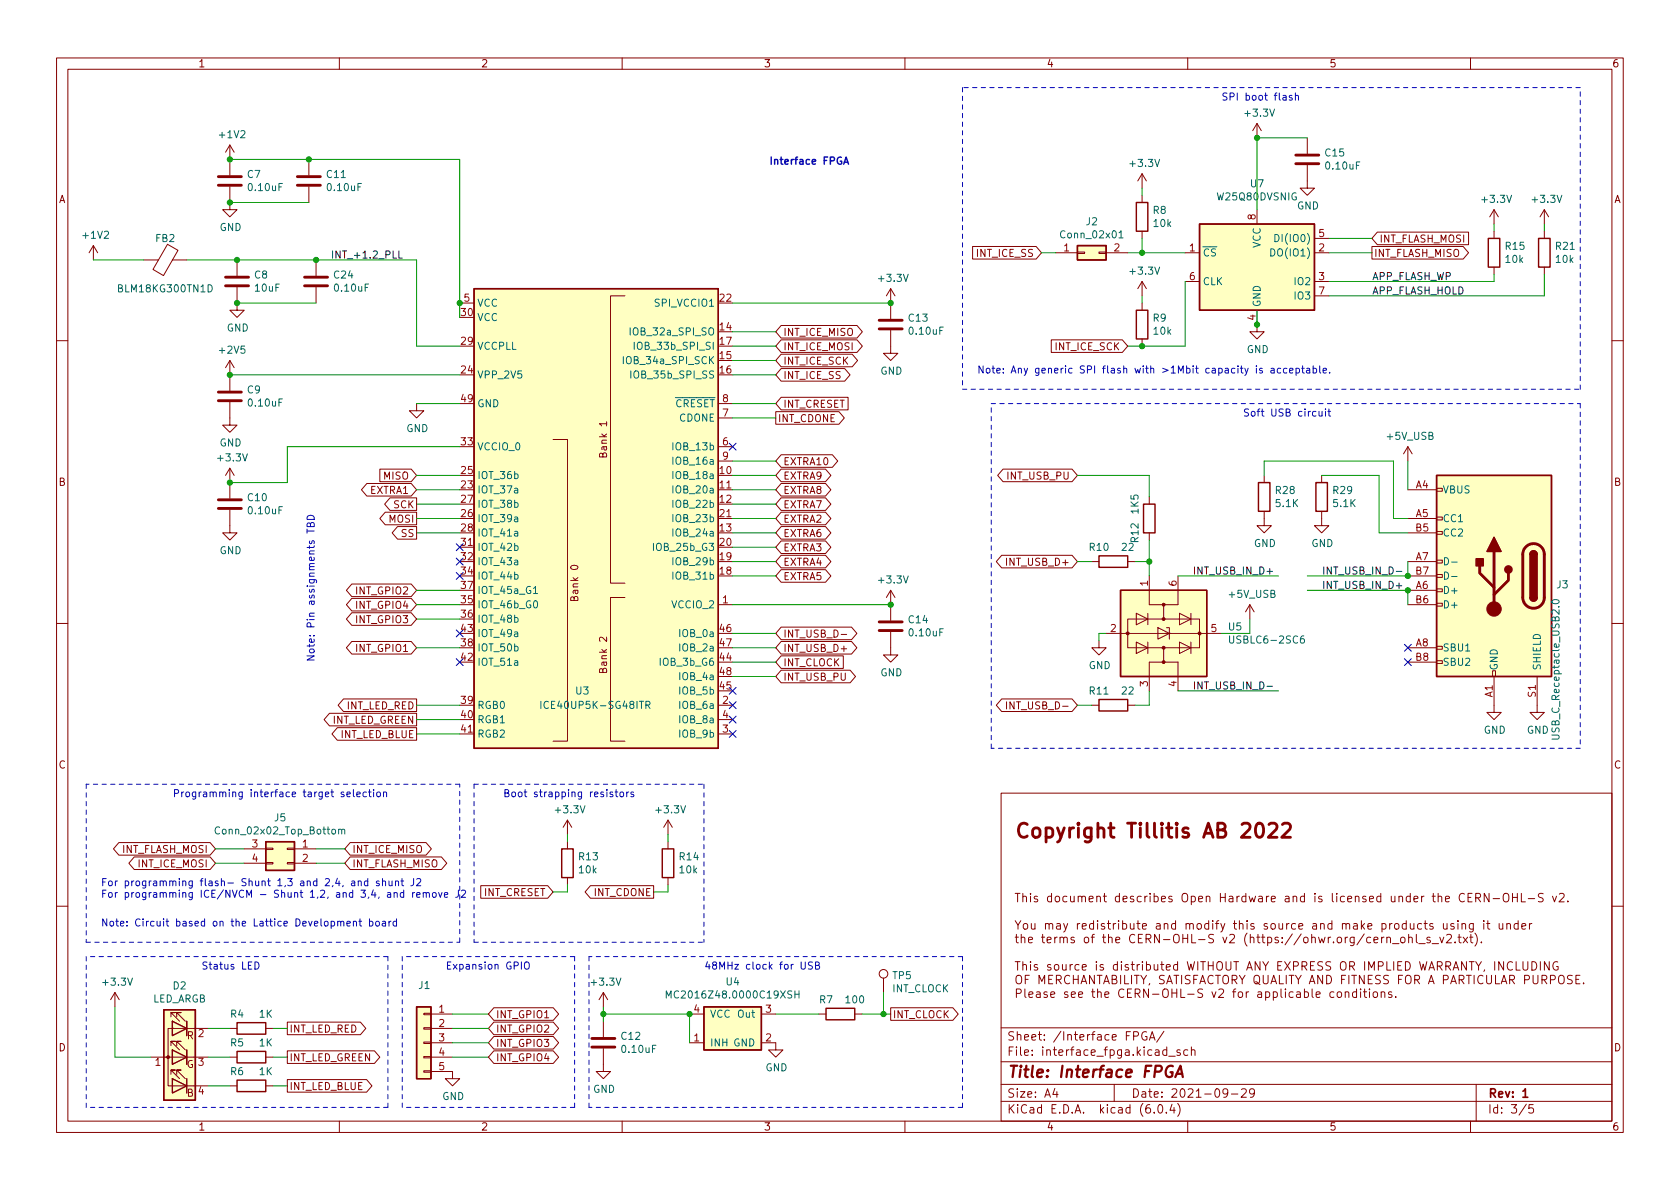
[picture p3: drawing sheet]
<svg xmlns="http://www.w3.org/2000/svg" width="297mm" height="210mm" viewBox="0 0 297 210" stroke-linecap="round" stroke-linejoin="round" font-family="sans-serif">
<defs><g id="words">
<text font-size="3.5" fill="#840000" x="179.3" y="148.2">Copyright Tillitis AB 2022</text>
<text font-size="2.8" fill="#840000" x="178" y="190.6">Title: Interface FPGA</text>
<g font-size="2.1" fill="#840000">
<text x="178" y="184">Sheet: /Interface FPGA/</text>
<text x="178" y="186.7">File: interface_fpga.kicad_sch</text>
<text x="178" y="196.9">KiCad E.D.A. kicad (6.0.4)</text>
<text x="178" y="194.1">Size: A4</text>
<text x="200" y="194.1">Date: 2021-09-29</text>
<text x="263" y="194.1">Rev: 1</text>
<text x="263" y="196.9">Id: 3/5</text>
</g>
<g font-size="1.8" fill="#840000">
<text x="35" y="11.9">1</text>
<text x="85" y="11.9">2</text>
<text x="135" y="11.9">3</text>
<text x="185" y="11.9">4</text>
<text x="235" y="11.9">5</text>
<text x="285" y="11.9">6</text>
<text x="10.3" y="35.9">A</text>
<text x="285.3" y="35.9">A</text>
<text x="172.8" y="45.4">INT_ICE_SS</text>
<text x="242.9" y="45.4">INT_FLASH_MISO</text>
<text x="243.8" y="42.9">INT_FLASH_MOSI</text>
<text x="138.4" y="59.4">INT_ICE_MISO</text>
<text x="138.4" y="64.5">INT_ICE_SCK</text>
<text x="138.4" y="61.9">INT_ICE_MOSI</text>
<text x="186.6" y="61.9">INT_ICE_SCK</text>
<text x="138.4" y="67">INT_ICE_SS</text>
<text x="137.5" y="74.6">INT_CDONE</text>
<text x="138.4" y="72.1">INT_CRESET</text>
<text x="107.3" y="80.6" transform="rotate(-90 107.3 80.6)">Bank 1</text>
<text x="138.4" y="82.3">EXTRA10</text>
<text x="10.3" y="85.9">B</text>
<text x="65.4" y="87.3">EXTRA1</text>
<text x="67.9" y="84.8">MISO</text>
<text x="69.6" y="89.9">SCK</text>
<text x="138.4" y="84.8">EXTRA9</text>
<text x="138.4" y="89.9">EXTRA7</text>
<text x="138.4" y="87.3">EXTRA8</text>
<text x="178.2" y="84.8">INT_USB_PU</text>
<text x="285.3" y="85.9">B</text>
<text x="68.8" y="92.4">MOSI</text>
<text x="71" y="95">SS</text>
<text x="138.4" y="95">EXTRA6</text>
<text x="138.4" y="92.4">EXTRA2</text>
<text x="138.4" y="100">EXTRA4</text>
<text x="138.4" y="97.5">EXTRA3</text>
<text x="178.4" y="100">INT_USB_D+</text>
<text x="63.1" y="107.7">INT_GPIO4</text>
<text x="63.1" y="105.1">INT_GPIO2</text>
<text x="102.2" y="106" transform="rotate(-90 102.2 106)">Bank 0</text>
<text x="138.4" y="102.6">EXTRA5</text>
<text x="63.1" y="110.2">INT_GPIO3</text>
<text x="138.4" y="112.7">INT_USB_D-</text>
<text x="63.1" y="115.3">INT_GPIO1</text>
<text x="107.3" y="118.7" transform="rotate(-90 107.3 118.7)">Bank 2</text>
<text x="138.4" y="117.8">INT_CLOCK</text>
<text x="138.4" y="115.3">INT_USB_D+</text>
<text x="61.3" y="125.4">INT_LED_RED</text>
<text x="138.4" y="120.4">INT_USB_PU</text>
<text x="178.8" y="125.4">INT_USB_D-</text>
<text x="58.7" y="128">INT_LED_GREEN</text>
<text x="60.2" y="130.5">INT_LED_BLUE</text>
<text x="10.3" y="135.9">C</text>
<text x="285.3" y="135.9">C</text>
<text x="21.6" y="150.8">INT_FLASH_MOSI</text>
<text x="24.5" y="153.4">INT_ICE_MOSI</text>
<text x="62.2" y="150.8">INT_ICE_MISO</text>
<text x="62.2" y="153.4">INT_FLASH_MISO</text>
<text x="85.5" y="158.5">INT_CRESET</text>
<text x="105" y="158.5">INT_CDONE</text>
<text x="10.3" y="185.9">D</text>
<text x="33" y="183.8">R</text>
<text x="51.1" y="182.6">INT_LED_RED</text>
<text x="87.6" y="180">INT_GPIO1</text>
<text x="87.6" y="185.1">INT_GPIO3</text>
<text x="87.6" y="182.6">INT_GPIO2</text>
<text x="157.8" y="180">INT_CLOCK</text>
<text x="285.3" y="185.9">D</text>
<text x="33" y="188.8">G</text>
<text x="51.1" y="187.7">INT_LED_GREEN</text>
<text x="87.6" y="187.7">INT_GPIO4</text>
<text x="33" y="193.9">B</text>
<text x="51.1" y="192.7">INT_LED_BLUE</text>
<text x="35" y="199.9">1</text>
<text x="85" y="199.9">2</text>
<text x="135" y="199.9">3</text>
<text x="185" y="199.9">4</text>
<text x="235" y="199.9">5</text>
<text x="285" y="199.9">6</text>
</g>
<g font-size="1.8" fill="#0000c2">
<text x="215.9" y="17.8">SPI boot flash</text>
<text x="135.9" y="29.1">Interface FPGA</text>
<text x="172.7" y="66">Note: Any generic SPI flash with &gt;1Mbit capacity is acceptable.</text>
<text x="219.7" y="73.6">Soft USB circuit</text>
<text x="55.6" y="117.1" transform="rotate(-90 55.6 117.1)">Note: Pin assignments TBD</text>
<text x="30.5" y="141">Programming interface target selection</text>
<text x="88.9" y="141">Boot strapping resistors</text>
<text x="17.8" y="156.7">For programming flash- Shunt 1,3 and 2,4, and shunt J2</text>
<text x="17.8" y="158.7">For programming ICE/NVCM - Shunt 1,2, and 3,4, and remove J2</text>
<text x="17.8" y="163.8">Note: Circuit based on the Lattice Development board</text>
<text x="35.6" y="171.4">Status LED</text>
<text x="78.7" y="171.4">Expansion GPIO</text>
<text x="124.5" y="171.4">48MHz clock for USB</text>
</g>
<g font-size="1.8" fill="#006464">
<text x="220.3" y="20.6">+3.3V</text>
<text x="38.9" y="24.4">+1V2</text>
<text x="200" y="29.5">+3.3V</text>
<text x="234.4" y="27.7">C15</text>
<text x="234.6" y="30">0.10uF</text>
<text x="43.7" y="31.5">C7</text>
<text x="44.1" y="33.8">0.10uF</text>
<text x="57.8" y="31.5">C11</text>
<text x="58" y="33.8">0.10uF</text>
<text x="215.4" y="35.4">W25Q80DVSNIG</text>
<text x="221.1" y="33.1">U7</text>
<text x="262.2" y="35.9">+3.3V</text>
<text x="271.1" y="35.9">+3.3V</text>
<text x="38.8" y="40.8">GND</text>
<text x="192.1" y="39.8">J2</text>
<text x="203.9" y="37.8">R8</text>
<text x="204" y="40.1">10k</text>
<text x="229.3" y="37">GND</text>
<text x="14.8" y="42.2">+1V2</text>
<text x="27.5" y="42.8">FB2</text>
<text x="187.8" y="42.1">Conn_02x01</text>
<text x="212.6" y="45.3">~{CS}</text>
<text x="222.9" y="43.9" transform="rotate(-90 222.9 43.9)">VCC</text>
<text x="225.2" y="45.3">DO(IO1)</text>
<text x="226.1" y="42.8">DI(IO0)</text>
<text x="266.2" y="44.2">R15</text>
<text x="266.3" y="46.5">10k</text>
<text x="275.1" y="44.2">R21</text>
<text x="275.2" y="46.5">10k</text>
<text x="21.2" y="51.7">BLM18KG300TN1D</text>
<text x="45" y="49.2">C8</text>
<text x="45.2" y="51.6">10uF</text>
<text x="59.1" y="49.2">C24</text>
<text x="59.3" y="51.6">0.10uF</text>
<text x="155.5" y="49.8">+3.3V</text>
<text x="200" y="48.6">+3.3V</text>
<text x="212.6" y="50.4">CLK</text>
<text x="229.1" y="50.4">IO2</text>
<text x="229.1" y="53">IO3</text>
<text x="40.1" y="58.6">GND</text>
<text x="84.3" y="56.8">VCC</text>
<text x="84.3" y="54.2">VCC</text>
<text x="112" y="59.3">IOB_32a_SPI_SO</text>
<text x="116.1" y="54.2">SPI_VCCIO1</text>
<text x="160.7" y="56.9">C13</text>
<text x="160.9" y="59.2">0.10uF</text>
<text x="203.9" y="56.9">R9</text>
<text x="204" y="59.2">10k</text>
<text x="222.9" y="54.4" transform="rotate(-90 222.9 54.4)">GND</text>
<text x="38.9" y="62.5">+2V5</text>
<text x="84.3" y="61.8">VCCPLL</text>
<text x="110.9" y="64.4">IOB_34a_SPI_SCK</text>
<text x="112.8" y="61.8">IOB_33b_SPI_SI</text>
<text x="220.4" y="62.4">GND</text>
<text x="43.7" y="69.6">C9</text>
<text x="44.1" y="71.9">0.10uF</text>
<text x="84.3" y="66.9">VPP_2V5</text>
<text x="112.1" y="66.9">IOB_35b_SPI_SS</text>
<text x="155.6" y="66.2">GND</text>
<text x="71.8" y="76.4">GND</text>
<text x="84.3" y="72">GND</text>
<text x="117.9" y="72">~{CRESET}</text>
<text x="120.1" y="74.5">CDONE</text>
<text x="245.3" y="77.8">+5V_USB</text>
<text x="38.7" y="81.6">+3.3V</text>
<text x="38.8" y="78.9">GND</text>
<text x="84.3" y="79.6">VCCIO_0</text>
<text x="119.3" y="79.6">IOB_13b</text>
<text x="119.4" y="82.2">IOB_16a</text>
<text x="43.9" y="88.6">C10</text>
<text x="84.3" y="87.2">IOT_37a</text>
<text x="84.3" y="84.7">IOT_36b</text>
<text x="84.3" y="89.8">IOT_38b</text>
<text x="119.3" y="89.8">IOB_22b</text>
<text x="119.4" y="84.7">IOB_18a</text>
<text x="119.4" y="87.2">IOB_20a</text>
<text x="225.6" y="87.3">R28</text>
<text x="225.7" y="89.7">5.1K</text>
<text x="235.8" y="87.3">R29</text>
<text x="235.8" y="89.7">5.1K</text>
<text x="255" y="87.2">VBUS</text>
<text x="44.1" y="90.9">0.10uF</text>
<text x="84.3" y="92.3">IOT_39a</text>
<text x="84.3" y="94.9">IOT_41a</text>
<text x="119.3" y="92.3">IOB_23b</text>
<text x="119.4" y="94.9">IOB_24a</text>
<text x="201.3" y="95.9" transform="rotate(-90 201.3 95.9)">R12</text>
<text x="201.3" y="90.8" transform="rotate(-90 201.3 90.8)">1K5</text>
<text x="255" y="92.3">CC1</text>
<text x="255" y="94.9">CC2</text>
<text x="38.8" y="98">GND</text>
<text x="84.3" y="97.4">IOT_42b</text>
<text x="84.3" y="99.9">IOT_43a</text>
<text x="116" y="97.4">IOB_25b_G3</text>
<text x="119.3" y="99.9">IOB_29b</text>
<text x="192.7" y="97.4">R10</text>
<text x="198.4" y="97.4">22</text>
<text x="221.7" y="96.7">GND</text>
<text x="231.8" y="96.7">GND</text>
<text x="84.3" y="102.5">IOT_44b</text>
<text x="84.3" y="107.6">IOT_46b_G0</text>
<text x="84.3" y="105">IOT_45a_G1</text>
<text x="118.9" y="107.6">VCCIO_2</text>
<text x="119.3" y="102.5">IOB_31b</text>
<text x="155.5" y="103.2">+3.3V</text>
<text x="217.4" y="105.7">+5V_USB</text>
<text x="255" y="105">D+</text>
<text x="255" y="107.6">D+</text>
<text x="275.3" y="104">J3</text>
<text x="84.3" y="110.1">IOT_48b</text>
<text x="84.3" y="112.6">IOT_49a</text>
<text x="120.4" y="112.6">IOB_0a</text>
<text x="160.7" y="110.2">C14</text>
<text x="160.9" y="112.5">0.10uF</text>
<text x="217.2" y="111.5">U5</text>
<text x="217.9" y="113.8">USBLC6-2SC6</text>
<text x="84.3" y="115.2">IOT_50b</text>
<text x="84.3" y="117.7">IOT_51a</text>
<text x="117" y="117.7">IOB_3b_G6</text>
<text x="120.4" y="115.2">IOB_2a</text>
<text x="155.6" y="119.6">GND</text>
<text x="192.5" y="118.3">GND</text>
<text x="255" y="115.2">SBU1</text>
<text x="255" y="117.7">SBU2</text>
<text x="264.8" y="118.6" transform="rotate(-90 264.8 118.6)">GND</text>
<text x="272.4" y="118.6" transform="rotate(-90 272.4 118.6)">SHIELD</text>
<text x="84.3" y="125.3">RGB0</text>
<text x="96.5" y="125.3">ICE40UP5K-SG48ITR</text>
<text x="101.8" y="122.8">U3</text>
<text x="120.3" y="122.8">IOB_5b</text>
<text x="120.4" y="125.3">IOB_6a</text>
<text x="120.4" y="120.3">IOB_4a</text>
<text x="192.7" y="122.8">R11</text>
<text x="198.4" y="122.8">22</text>
<text x="84.3" y="127.9">RGB1</text>
<text x="84.3" y="130.4">RGB2</text>
<text x="120.3" y="130.4">IOB_9b</text>
<text x="120.4" y="127.9">IOB_8a</text>
<text x="262.3" y="129.7">GND</text>
<text x="269.9" y="129.7">GND</text>
<text x="275.7" y="130.1" transform="rotate(-90 275.7 130.1)">USB_C_Receptacle_USB2.0</text>
<text x="98.4" y="143.8">+3.3V</text>
<text x="116.2" y="143.8">+3.3V</text>
<text x="38.6" y="147.5">Conn_02x02_Top_Bottom</text>
<text x="48.5" y="145.2">J5</text>
<text x="102.4" y="152.1">R13</text>
<text x="102.4" y="154.4">10k</text>
<text x="120.2" y="152.1">R14</text>
<text x="120.2" y="154.4">10k</text>
<text x="157.9" y="173.1">TP5</text>
<text x="18.4" y="174.3">+3.3V</text>
<text x="26.9" y="177.3">LED_ARGB</text>
<text x="30.6" y="174.9">D2</text>
<text x="40.8" y="180">R4</text>
<text x="45.9" y="180">1K</text>
<text x="74" y="174.9">J1</text>
<text x="104.7" y="174.3">+3.3V</text>
<text x="119" y="176.5">MC2016Z48.0000C19XSH</text>
<text x="125.5" y="180">VCC</text>
<text x="128.4" y="174.2">U4</text>
<text x="130.6" y="180">Out</text>
<text x="144.9" y="177.4">R7</text>
<text x="149.7" y="177.4">100</text>
<text x="157.7" y="175.5">INT_CLOCK</text>
<text x="40.8" y="185">R5</text>
<text x="45.9" y="185">1K</text>
<text x="109.9" y="183.9">C12</text>
<text x="125.5" y="185">INH GND</text>
<text x="40.8" y="190.1">R6</text>
<text x="45.9" y="190.1">1K</text>
<text x="110.1" y="186.2">0.10uF</text>
<text x="135.3" y="189.4">GND</text>
<text x="78.2" y="194.5">GND</text>
<text x="104.8" y="193.2">GND</text>
</g>
<g font-size="1.8" fill="#a90000">
<text x="222" y="38.8" transform="rotate(-90 222 38.8)">8</text>
<text x="233.2" y="41.9">5</text>
<text x="188.1" y="44.4">1</text>
<text x="197" y="44.4">2</text>
<text x="210.3" y="44.4">1</text>
<text x="233.2" y="44.4">2</text>
<text x="82.1" y="53.3">5</text>
<text x="127.3" y="53.3">22</text>
<text x="210.3" y="49.5">6</text>
<text x="233.2" y="49.5">3</text>
<text x="233.2" y="52.1">7</text>
<text x="81.6" y="55.9">30</text>
<text x="127.3" y="58.4">14</text>
<text x="222" y="56.6" transform="rotate(-90 222 56.6)">4</text>
<text x="81.6" y="61">29</text>
<text x="127.3" y="63.5">15</text>
<text x="127.3" y="61">17</text>
<text x="81.6" y="66">24</text>
<text x="81.6" y="71.1">49</text>
<text x="127.3" y="66">16</text>
<text x="127.8" y="71.1">8</text>
<text x="127.8" y="73.7">7</text>
<text x="81.6" y="83.8">25</text>
<text x="81.6" y="78.7">33</text>
<text x="127.3" y="83.8">10</text>
<text x="127.8" y="78.7">6</text>
<text x="127.8" y="81.3">9</text>
<text x="81.6" y="86.4">23</text>
<text x="81.6" y="88.9">27</text>
<text x="127.3" y="86.4">11</text>
<text x="127.3" y="88.9">12</text>
<text x="250.3" y="86.4">A4</text>
<text x="81.6" y="91.4">26</text>
<text x="81.6" y="94">28</text>
<text x="127.3" y="94">13</text>
<text x="127.3" y="91.4">21</text>
<text x="250.3" y="91.4">A5</text>
<text x="250.3" y="94">B5</text>
<text x="81.6" y="96.5">31</text>
<text x="81.6" y="99.1">32</text>
<text x="81.6" y="101.6">34</text>
<text x="127.3" y="101.6">18</text>
<text x="127.3" y="99.1">19</text>
<text x="127.3" y="96.5">20</text>
<text x="250.3" y="99.1">A7</text>
<text x="250.3" y="101.6">B7</text>
<text x="81.6" y="106.7">35</text>
<text x="81.6" y="104.1">37</text>
<text x="127.8" y="106.7">1</text>
<text x="202.9" y="103.6" transform="rotate(-90 202.9 103.6)">1</text>
<text x="208" y="103.6" transform="rotate(-90 208 103.6)">6</text>
<text x="250.3" y="104.1">A6</text>
<text x="250.3" y="106.7">B6</text>
<text x="81.6" y="109.2">36</text>
<text x="81.6" y="111.8">43</text>
<text x="127.3" y="111.8">46</text>
<text x="196.4" y="111.8">2</text>
<text x="214.1" y="111.8">5</text>
<text x="81.6" y="114.3">38</text>
<text x="81.6" y="116.8">42</text>
<text x="127.3" y="116.8">44</text>
<text x="127.3" y="114.3">47</text>
<text x="127.3" y="119.4">48</text>
<text x="250.3" y="114.3">A8</text>
<text x="250.3" y="116.8">B8</text>
<text x="81.6" y="124.5">39</text>
<text x="127.3" y="121.9">45</text>
<text x="127.8" y="124.5">2</text>
<text x="202.9" y="121.4" transform="rotate(-90 202.9 121.4)">3</text>
<text x="208" y="121.4" transform="rotate(-90 208 121.4)">4</text>
<text x="263.9" y="123.3" transform="rotate(-90 263.9 123.3)">A1</text>
<text x="271.5" y="123.2" transform="rotate(-90 271.5 123.2)">S1</text>
<text x="81.6" y="127">40</text>
<text x="81.6" y="129.5">41</text>
<text x="127.8" y="129.5">3</text>
<text x="127.8" y="127">4</text>
<text x="44.6" y="149.9">3</text>
<text x="53.5" y="149.9">1</text>
<text x="44.6" y="152.4">4</text>
<text x="53.5" y="152.4">2</text>
<text x="77.6" y="179.1">1</text>
<text x="122.7" y="179.1">4</text>
<text x="135.4" y="179.1">3</text>
<text x="35.1" y="183.4">2</text>
<text x="77.6" y="181.6">2</text>
<text x="77.6" y="184.1">3</text>
<text x="122.7" y="184.1">1</text>
<text x="135.4" y="184.1">2</text>
<text x="27.4" y="188.5">1</text>
<text x="35.1" y="188.5">3</text>
<text x="77.6" y="186.7">4</text>
<text x="77.6" y="189.2">5</text>
<text x="35.1" y="193.5">4</text>
</g>
<g font-size="1.8" fill="#0f0f0f">
<text x="58.4" y="45.7">INT_+1.2_PLL</text>
<text x="242.6" y="52.1">APP_FLASH_HOLD</text>
<text x="242.6" y="49.5">APP_FLASH_WP</text>
<text x="210.8" y="101.6">INT_USB_IN_D+</text>
<text x="233.7" y="101.6">INT_USB_IN_D-</text>
<text x="233.7" y="104.1">INT_USB_IN_D+</text>
<text x="210.8" y="121.9">INT_USB_IN_D-</text>
</g>
</g></defs>
<g fill="none" stroke="#840000" stroke-width=".18">
<path d="M10 10.2h277v190.1h-277zM12 12.2h273v186.1h-273zM60 10.2v2M110 10.2v2M160 10.2v2M210 10.2v2M260 10.2v2M40.6 33v4.1h1.3l-1.3 1.2-1.2-1.2h1.2M40.6 25.6l-.7 1.3M40.6 25.6v5.4M40.6 25.6l.8 1.3M54.6 28.2v2.8"/>
<path d="M54.6 33v2.8M201.9 30.7v2.6M201.9 34.5v1.3M201.9 30.7l-.7 1.3M201.9 30.7l.8 1.3M222.2 21.8l-.7 1.3M222.2 21.8v2.6M222.2 37.1v2.5M222.2 21.8l.8 1.3M231.1 29.2v4.1h1.3l-1.3 1.2-1.2-1.2h1.2M231.1 24.4v2.8M264.2 37.1v2.5"/>
<path d="M264.2 37.1l-.8 1.2M264.2 37.1l.7 1.2M273 37.1l-.7 1.2M273 37.1v2.5M273 37.1l.8 1.2M16.5 43.4l-.8 1.3M16.5 43.4v2.6M16.5 43.4l.8 1.3M25.4 46h2.6M29.6 43.2l1.9 1.1-2.6 4.4-1.8-1.1zM30.5 46h2.5M41.9 50.8v4.1h1.3l-1.3 1.2-1.3-1.2h1.3"/>
<path d="M41.9 46v2.8M55.9 46v2.8M55.9 50.8v2.8M81.3 53.6h2.5M110.5 52.3h-2.6v50.8h2.6M138.1 57.6h13.4l1 1.1-1 1.1h-13.4l-.9-1.1zM157.5 58.4v4.1h1.2l-1.2 1.2-1.3-1.2h1.3M157.5 51l-.8 1.3M157.5 51v5.4M157.5 51l.7 1.3M172 43.6h11.2l.9 1.1-.9 1.1h-11.2zM186.7 44.7h3.8"/>
<path d="M190.5 44.6h1.3v.2h-1.3zM194.3 44.6h1.3v.2h-1.3zM195.6 44.7h3.8M201.9 40.9v1.3M201.9 49.8v2.5M201.9 53.6v1.3M201.9 59.9v1.3M201.9 49.8l-.7 1.2M201.9 49.8l.8 1.2M209.5 44.7h2.6M209.5 49.8h2.6M222.2 54.9v3.8h1.3l-1.3 1.2-1.2-1.2h1.2"/>
<path d="M232.4 44.7h2.5M232.4 49.8h2.5M232.4 42.2h2.5M232.4 52.3h2.5M242.6 43.6h16.1l1 1.1-1 1.1h-16.1zM243.5 41h16.2v2.3h-16.2l-.9-1.1zM264.2 40.9v1.3M264.2 47.2v1.3M273 40.9v1.3M273 47.2v1.3M10 60.2h2M40.6 71.1v4.1h1.3l-1.3 1.2-1.2-1.2h1.2"/>
<path d="M40.6 63.7v5.4M40.6 63.7l-.7 1.3M40.6 63.7l.8 1.3M73.7 71.4v1.2h1.2l-1.2 1.3-1.3-1.3h1.3M97.8 77.7h2.5v53.4h-2.5M107.3 74.6v.7M127 79h2.5M127 73.9h2.5M127 71.4h2.5M137.2 72.8h11.1l1 1.1-1 1.1h-11.1zM138.1 62.6h12.6l.9 1.1-.9 1.2h-12.6l-.9-1.2zM138.1 65.2h11.2l1 1.1-1 1.1h-11.2l-.9-1.1z"/>
<path d="M138.1 70.3h11.9v2.2h-11.9l-.9-1.1zM138.1 60.1h13.4l1 1.1-1 1.1h-13.4l-.9-1.1zM185.9 60.1h12.5l1 1.1-1 1.1h-12.5zM248.9 79l-.7 1.3M248.9 79v2.5M248.9 79l.8 1.3M285 60.2h2M40.6 90.2v4h1.3l-1.3 1.3-1.2-1.3h1.2M40.6 82.8v5.3M40.6 82.8l-.7 1.3M40.6 82.8l.8 1.3M64.9 85.5h7.8l1 1.1-1 1.1h-7.8l-1-1.1z"/>
<path d="M67.2 83h5.5l1 1.1-1 1.1h-5.5zM68.1 90.6h5.6v2.2h-5.6l-.9-1.1zM69 88h4.7v2.3h-4.7l-1-1.2zM70.3 93.1h3.4v2.2h-3.4l-1-1.1zM81.3 96.8h2.5M127 86.6h2.5M127 91.7h2.5M127 81.5h2.5M138.1 98.2h7.9l.9 1.1-.9 1.1h-7.9l-.9-1.1zM138.1 83h7.9l.9 1.1-.9 1.1h-7.9l-.9-1.1zM138.1 88h7.9l.9 1.1-.9 1.2h-7.9l-.9-1.2zM138.1 85.5h7.9l.9 1.1-.9 1.1h-7.9l-.9-1.1z"/>
<path d="M138.1 80.4h9.1l.9 1.1-.9 1.1h-9.1l-.9-1.1zM138.1 95.7h7.9l.9 1.1-.9 1.1h-7.9l-.9-1.1zM138.1 93.1h7.9l.9 1.1-.9 1.1h-7.9l-.9-1.1zM138.1 90.6h7.9l.9 1.1-.9 1.1h-7.9l-.9-1.1zM177.1 98.2h12.4l1 1.1-1 1.1h-12.4l-.9-1.1zM177.3 83h12.2l1 1.1-1 1.1h-12.2l-.9-1.1zM193 99.3h1.3M199.4 99.3h1.3M203.2 87.9v1.2M203.2 94.2v1.3M223.5 90.4v2.6h1.3l-1.3 1.2-1.3-1.2h1.3M223.5 84.1v1.2"/>
<path d="M233.7 90.4v2.6h1.2l-1.2 1.2-1.3-1.2h1.3M233.7 84.1v1.2M248.9 86.6h5.1M248.9 91.7h5.1M248.9 99.3h5.1M248.9 94.2h5.1M254 99.1h1v.5h-1zM254 94h1v.5h-1zM254 91.4h1v.5h-1zM254 86.4h1v.5h-1zM10 110.2h2M62.2 113.4h10.5l1 1.1-1 1.2h-10.5l-1-1.2z"/>
<path d="M62.2 105.8h10.5l1 1.1-1 1.1h-10.5l-1-1.1zM62.2 103.3h10.5l1 1.1-1 1.1h-10.5l-1-1.1zM62.2 108.4h10.5l1 1.1-1 1.1h-10.5l-1-1.1zM107.3 112.7v.8l-1-.8-.3 .2 .1 .5M110.5 105.7h-2.6v25.4h2.6M127 106.9h2.5M138.1 116h11v2.2h-11l-.9-1.1zM138.1 118.5h12.2l1 1.1-1 1.1h-12.2l-.9-1.1zM138.1 113.4h12.5l.9 1.1-.9 1.2h-12.5l-.9-1.2zM138.1 110.9h12.5l.9 1.1-.9 1.1h-12.5l-.9-1.1zM138.1 100.7h7.9l.9 1.1-.9 1.2h-7.9l-.9-1.2zM148.7 112.2h1"/>
<path d="M157.5 111.8v4h1.2l-1.2 1.3-1.3-1.3h1.3M157.5 104.4v5.3M157.5 104.4l-.8 1.3M157.5 104.4l.7 1.3M194.3 113.3v1.2h1.3l-1.3 1.3-1.3-1.3h1.3M195.6 112h20.3M199.4 109.5h12.7v5h-12.7zM200.9 108.5l2 1-2 1zM200.9 113.5l2 1-2 1.1zM202.9 108.5v2M202.9 113.5v2.1M203.2 101.8v5.1h2.5"/>
<path d="M204.7 111l2.1 1-2.1 1zM205.7 114.5v2.6h2.6v5.1M205.7 117.1h-2.5v5.1M206.2 111h.6v2M208.3 101.8v5.1h-2.6v2.6M208.5 108.5l2.1 1-2.1 1zM208.5 113.5l2.1 1-2.1 1.1zM210.6 108.5v2M210.6 113.5v2.1M221 106.9l-.8 1.3M221 106.9v2.6M221 106.9l.7 1.3"/>
<path d="M248.9 106.9h5.1M248.9 104.4h5.1M248.9 114.5h5.1M248.9 101.8h5.1M248.9 117.1h5.1M254 116.8h1v.5h-1zM254 114.3h1v.5h-1zM254 106.7h1v.5h-1zM254 104.1h1v.5h-1zM254 101.6h1v.5h-1zM263.9 118.6h.5v1h-.5zM264.2 119.6v6.4h1.2l-1.2 1.2-1.3-1.2h1.3"/>
<path d="M271.8 119.6v6.4h1.2l-1.2 1.2-1.3-1.2h1.3M285 110.2h2M58.3 126.1h15.4v2.3h-15.4l-1-1.2zM59.6 128.7h14.1v2.2h-14.1l-.9-1.1zM60.7 123.6h13v2.2h-13l-.9-1.1zM81.3 129.8h2.5M127 124.7h2.5M127 129.8h2.5M127 127.2h2.5M177.1 123.6h12.4l1 1.1-1 1.1h-12.4l-.9-1.1zM178 124.1v1.3M193 124.7h1.3"/>
<path d="M199.4 124.7h1.3M21 149h16.1l1 1.1-1 1.1h-16.1l-.9-1.1zM23.7 151.5h13.4l1 1.1-1 1.2h-13.4l-.9-1.2zM43.2 150.1h3.8M43.2 152.6h3.8M47 152.5h1.3v.3h-1.3zM47 150h1.3v.2h-1.3zM50.8 152.5h1.3v.3h-1.3zM50.8 150h1.3v.2h-1.3zM52.1 150.1h3.8M52.1 152.6h3.8M61.9 149h13.4l1 1.1-1 1.1h-13.4l-.9-1.1z"/>
<path d="M61.9 151.5h16.1l1 1.1-1 1.2h-16.1l-.9-1.2zM85 156.6h11.8l1 1.1-1 1.1h-11.8zM100.3 145l-.7 1.3M100.3 145v2.6M100.3 148.8v1.3M100.3 155.2v1.3M100.3 145l.8 1.3M104.4 156.6h11.2v2.2h-11.2l-1-1.1zM118.1 145v2.6M118.1 148.8v1.3M118.1 155.2v1.3M118.1 145l-.8 1.3"/>
<path d="M118.1 145l.8 1.3M177 140.3h108v58h-108zM179.5 158h.8M179.9 158v1.5M180.8 158.6l.3-.1 .3 .1 .1 .9M180.8 158v1.5M182.2 158v.1M182.2 158.5v1M183.4 158.6l-.3-.1-.3 .2 .1 .2 .5 .2v.3h-.6M185.9 158.6l-.4-.1-.3 .3v.4l.1 .2h.6M185.9 158v1.5M186.6 158.6l.2-.1 .5 .1v.6l-.1 .2-.4 .1-.2-.2z"/>
<path d="M188.6 158.6l-.4-.1-.3 .3v.4l.2 .2h.5M189.3 158.5v.9l.4 .1 .2-.2M189.9 158.5v1M190.6 158.6l.2-.1 .4 .1 .1 .9M190.6 158.5v1M191.3 158.7l.2-.2 .3 .1 .1 .9M192.6 159l.7-.2-.1-.2-.4-.1-.2 .2v.7h.6M193.9 158.6l.2-.1 .4 .1 .1 .9M193.9 158.5v1M195.1 158.5h.5M195.3 158v1.3l.3 .2M197.9 158.6l-.4-.1-.3 .3v.4l.1 .2h.6"/>
<path d="M197.9 158v1.5M198.6 159l.7-.2-.1-.2-.4-.1-.2 .2v.7h.6M200.4 158.6l-.3-.1-.3 .2 .1 .2 .5 .2v.3h-.6M201.8 158.6l-.5-.1-.2 .3v.4l.1 .2h.6M202.4 158.5v1M202.8 158.5l-.2 .1-.2 .2M203.3 158v.1M203.3 158.5v1M204.1 158.6l.4-.1 .3 .3v.4l-.2 .2h-.5M204.1 158v1.5M205.3 159l.8-.2-.1-.2-.4-.1-.3 .2 .1 .7h.6M207.2 158.6l-.4-.1-.2 .2 .1 .2 .5 .2v.3h-.6"/>
<path d="M209.1 158.2a.5 .5 0 0 1 .5-.2 .5 .5 0 0 1 .4 .5v.5a.5 .5 0 0 1-.5 .5 .5 .5 0 0 1-.5-.5zM210.6 158.6l.5-.1 .2 .3v.4l-.1 .2h-.6M210.6 158.5v1.5M211.9 159l.7-.2v-.2l-.5-.1-.2 .2 .1 .7h.6M213.3 158.6l.2-.1 .3 .1 .1 .9M213.3 158.5v1M215.8 158v1.5M215.8 158.7h.8M216.6 158v1.5M217.3 158.6h.6l.1 .9M218 158.8l-.5 .1a.29 .29 0 0 0-.2 .3 .29 .29 0 0 0 .2 .3l.5-.1M218.7 158.5v1"/>
<path d="M219.1 158.5l-.3 .1-.1 .2M220.3 158.6l-.5-.1-.2 .3v.4l.1 .2h.6M220.3 158v1.5M220.8 158.5l.3 1 .3-.7 .3 .7 .3-1M222.6 158.6h.5l.1 .9M223.2 158.8l-.5 .1a.29 .29 0 0 0-.2 .3 .29 .29 0 0 0 .2 .3l.5-.1M223.9 158.5v1M224.3 158.5l-.2 .1-.2 .2M224.8 159l.7-.2-.1-.2-.4-.1-.2 .2v.7h.6M227.3 158.6h.5l.1 .9M227.9 158.8l-.5 .1a.29 .29 0 0 0-.2 .3 .29 .29 0 0 0 .2 .3l.5-.1M228.6 158.6l.2-.1 .4 .1 .1 .9"/>
<path d="M228.6 158.5v1M230.6 158.6l-.4-.1-.3 .3v.4l.2 .2h.5M230.6 158v1.5M232.5 158v.1M232.5 158.5v1M233.7 158.6l-.4-.1-.2 .2 .1 .2 .5 .2v.3h-.6M235.6 158v1.3l.2 .2M236.3 158v.1M236.3 158.5v1M237.7 158.6l-.4-.1-.3 .3v.4l.1 .2h.6M238.3 159l.7-.2-.1-.2-.4-.1-.2 .2v.7h.6M239.6 158.6l.2-.1 .4 .1 .1 .9"/>
<path d="M239.6 158.5v1M241.5 158.6l-.4-.1-.2 .2 .1 .2 .5 .2v.3h-.6M242.1 159l.7-.2v-.2l-.5-.1-.2 .2 .1 .7h.6M244.1 158.6l-.4-.1-.3 .3v.4l.2 .2h.5M244.1 158v1.5M246 158.5l.1 .9 .3 .1 .2-.2M246.6 158.5v1M247.3 158.6l.3-.1 .3 .1 .1 .9M247.3 158.5v1M249.3 158.6l-.4-.1-.3 .3v.4l.2 .2h.5M249.3 158v1.5M250 159l.7-.2-.1-.2-.4-.1-.2 .2 .1 .7h.5"/>
<path d="M251.3 158.5v1M251.8 158.5l-.3 .1-.2 .2M253.2 158.5h.6M253.4 158v1.3l.4 .2M254.3 158.6l.2-.1 .3 .1 .1 .9M254.3 158v1.5M255.6 159l.7-.2-.1-.2-.4-.1-.2 .2v.7h.6M258.9 158.1a.6 .6 0 0 0-.7 0 .6 .6 0 0 0-.2 .7 .56 .56 0 0 0 .3 .6 .56 .56 0 0 0 .6-.1M259.6 158.7h.5M260.3 158h-.7v1.5h.7M260.9 158.8l.7-.1 .2-.2-.1-.4-.2-.1h-.6v1.5M261.3 158.8l.5 .7"/>
<path d="M263.3 158v1.5l-.9-1.5v1.5M264 158.9h1.1M266 158.1a.5 .5 0 0 1 .5-.1 .5 .5 0 0 1 .3 .5v.5a.5 .5 0 0 1-.5 .5 .5 .5 0 0 1-.5-.5v-.5zM267.4 158.7h.9M267.4 158v1.5M268.3 158v1.5M269 158v1.5h.7M270.2 158.9h1.1M272.8 158.1l-.5-.1-.2 .1v.5l.6 .2 .1 .4-.2 .3-.6-.1M274.5 158.5l.3 1 .4-1M275.7 158.1l.6-.1 .2 .1 .1 .3-1 1.1h1M277.2 159.3v.2"/>
<path d="M10 160.2h2M20.3 175.5l-.7 1.3M20.3 175.5v2.5M20.3 175.5l.8 1.3M30.2 179.8v-.7h.8h-.8l1.5 1.5M31.2 179.8v-.7h.8h-.8l1.6 1.5M74.9 179.2h1.3v.2h-1.3zM76.2 179.3h3.8M87.3 178.2h10.5l1 1.1-1 1.1h-10.5l-.9-1.1zM106.7 175.5l-.8 1.3M106.7 175.5v2.5M106.7 175.5l.7 1.3"/>
<path d="M121.9 179.3h2.6M134.6 179.3h2.6M144.8 179.3h1.2M151.1 179.3h1.3M156.2 173v2.5M157.5 178.2h11l.9 1.1-.9 1.1h-11zM179.5 162.8l.5 .8 .5-.8M179.5 165.7h.6M179.5 170.1h.8M179.7 165.2v1.3l.4 .2M179.7 172.7a.5 .5 0 0 1 .6-.2 .5 .5 0 0 1 .3 .5v.5a.5 .5 0 0 1-.5 .5 .5 .5 0 0 1-.5-.5zM179.7 175.7l.7-.1 .2-.2-.1-.4-.2-.1h-.6v1.5"/>
<path d="M179.9 170.1v1.5M180 163.6v.7M180.6 165.9l.2-.2 .3 .1 .1 .9M180.6 165.2v1.5M180.8 170.7l.3-.1h.3l.1 1M180.8 170.1v1.5M181 163.5l.2-.2 .4 .2 .1 .5-.1 .2-.4 .1-.2-.1zM181.2 174.9v1.3l.2 .2M181.3 173.2h.5M181.8 166.2l.8-.1-.1-.3-.4-.1-.3 .2 .1 .8h.6M181.9 175.9l.7-.2v-.2l-.5-.1-.2 .2 .1 .7h.6M182 172.5h-.7v1.5"/>
<path d="M182.2 170.1v.1M182.2 170.6v1M182.3 163.3l.1 .9 .4 .1 .2-.1M183 163.3v1M183.3 175.5h.5l.1 .9M183.4 170.6h-.3l-.3 .2 .1 .2 .5 .1v.4h-.6M183.7 174v-1.5l.5 1 .5-1v1.5M183.9 175.7l-.5 .1a.29 .29 0 0 0-.2 .3 .29 .29 0 0 0 .2 .3l.5-.1M184.1 165.7h.6M184.3 165.2v1.3l.4 .2M184.8 163.5l.3-.2 .3 .1 .1 .9M184.8 163.3v1"/>
<path d="M185.1 166.2l.7-.1v-.3l-.5-.1-.2 .2 .1 .8h.6M185.1 175.5l-.3-.1-.2 .2v.2l.5 .2v.3h-.5M185.4 173.2h.5M185.5 163.5l.2-.2 .4 .1v.9M185.8 170.6h-.4l-.2 .2 .1 .2 .5 .1v.4h-.6M185.8 175.9l.7-.2-.1-.2-.4-.1-.2 .2v.7h.6M186.1 172.5h-.7v1.5h.7M186.5 170.7l.2-.1 .4 .1 .1 .6-.1 .2-.4 .1-.2-.2zM186.5 165.7v1M186.8 173.3l.7-.1 .1-.2v-.4l-.3-.1h-.5v1.5M186.8 163.4h.6l.1 .9M186.9 165.7l-.3 .1-.1 .2"/>
<path d="M187.1 173.3l.5 .7M187.4 165.9l.2-.2 .4 .1 .1 .9M187.4 165.7v1M187.5 163.7h-.5a.29 .29 0 0 0-.2 .3 .29 .29 0 0 0 .2 .3l.5-.1M187.8 170.6l.1 .9 .4 .1 .2-.2M188.1 165.9l.2-.2 .3 .1 .1 .9M188.1 163.3l.3 1M188.5 170.6v1M188.8 163.3l-.5 1.4-.2 .1M188.8 175.5l-.4-.1-.2 .2 .1 .2 .5 .2v.3h-.6M189.1 172.6a.6 .6 0 0 0-.7 0 .6 .6 0 0 0-.2 .7 .56 .56 0 0 0 .3 .6 .56 .56 0 0 0 .6-.1M189.2 170.6v1"/>
<path d="M189.4 175.9l.7-.2v-.2l-.5-.1-.2 .2 .1 .7h.6M189.6 170.6h-.3l-.1 .2M189.8 173.2h.8M189.8 172.5v1.5M189.9 165.8l-.3-.1-.3 .2 .1 .3 .5 .1v.4h-.6M190.5 163.3v1M190.6 172.5v1.5M190.7 175.9l.7-.2-.1-.2-.4-.1-.2 .2 .1 .7h.5M190.8 170.6h-.5l-.2 .2v.5l.1 .2h.6M190.9 163.3l-.3 .1-.1 .2M191.1 174l.5-1.5 .5 1.5M191.3 173.5h.7"/>
<path d="M191.3 163.8l.8-.1-.1-.3-.4-.1-.3 .2 .1 .7h.6M191.3 171.1l.8-.2-.1-.3h-.4l-.3 .2 .1 .7h.6M191.8 165.9l.2-.2 .4 .2 .1 .5-.2 .3h-.3l-.2-.1zM192.9 165.7h.6M193 175.4h.6M193.2 174.9v1.3l.4 .2M193.3 163.4l-.4-.1-.3 .3v.4l.2 .2h.5M193.3 162.8v1.5M193.5 165.2l-.4 .2v1.3M193.5 172.5v1.5l-.9-1.5v1.5M193.8 170.1v.1M193.8 170.6v1"/>
<path d="M194 172.5h.8M194.1 162.8v.2M194.1 175.5l.2-.1 .3 .1 .1 .9M194.1 163.3v1M194.1 174.9v1.5M194.4 172.5v1.5M194.9 165.7h.6M195.1 170.6h-.4l-.2 .2 .1 .2 .5 .1v.4h-.6M195.1 165.2v1.3l.4 .2M195.1 174l.5-1.5 .5 1.5M195.3 163.4l-.4-.1-.2 .2 .1 .2 .5 .2v.3h-.6M195.3 173.5h.7"/>
<path d="M195.3 175.9l.8-.2-.1-.2-.4-.1-.3 .2 .1 .7h.6M195.8 163.3h.5M196 162.8v1.3l.3 .2M196 165.9l.2-.2 .4 .1v.9M196 165.2v1.5M196.6 173.2l.7-.1 .1-.2-.1-.4h-.7v1.5h.6l.3-.3a.39 .39 0 0 0-.4-.5M196.8 163.3v1M197.3 163.3l-.3 .1-.2 .2M197.3 166.2l.7-.1-.1-.3-.4-.1-.2 .2v.8h.6M197.6 170.6h-.5l-.3 .2v.5l.2 .2h.6M197.6 170.1v1.5M197.8 162.8v.2"/>
<path d="M197.8 163.3v1M198.1 172.5v1.5M198.3 170.1v.1M198.3 170.6v1M198.5 163.4l.4-.1 .3 .3v.4l-.1 .2h-.6M198.5 162.8v1.5M198.7 175a.6 .6 0 0 0-.7 0 .6 .6 0 0 0-.2 .7 .56 .56 0 0 0 .3 .6 .56 .56 0 0 0 .6-.1M198.8 172.5v1.5h.8M199.3 175.6h.5M199.5 170.6h-.4l-.2 .2 .1 .2 .5 .1v.4h-.6M199.8 163.3l.1 .9 .4 .1 .2-.1M200 170.6h.6"/>
<path d="M200.1 174.9h-.8v1.5h.8M200.1 172.5v1.5M200.2 170.1v1.2l.4 .3M200.5 163.3v1M200.6 172.5h.8M200.6 165.4a.6 .6 0 0 0-.7 0 .6 .6 0 0 0-.2 .7 .56 .56 0 0 0 .3 .6 .56 .56 0 0 0 .6-.1M200.7 175.7l.7-.1 .2-.2-.1-.4-.2-.1h-.6v1.5M201 163.3h.6M201 172.5v1.5M201.1 170.6v1M201.1 175.7l.5 .7M201.2 162.8v1.3l.4 .2"/>
<path d="M201.3 165.9h.5M201.5 170.6h-.3l-.1 .2M201.7 172.5l.5 .8 .5-.8M202 163.8l.7-.1-.1-.3-.4-.1-.2 .2 .1 .7h.5M202 165.2h-.7v1.5h.7M202 170.1v.1M202 170.6v1M202.2 173.3v.7M202.6 166l.7-.1 .2-.2-.1-.3-.2-.2h-.6v1.5M202.7 170.6h.4l.3 .2v.5l-.1 .2h-.6M202.7 170.1v1.5M203 166l.5 .7"/>
<path d="M203.1 174.9v1.5l-.9-1.5v1.5M203.3 173.9l-.2 .3M203.8 175.8h1.1M204.1 170.6v.9l.4 .1 .2-.2M204.5 163.4h.6v.9M204.7 170.6v1M205 165.2v1.5l-.9-1.5v1.5M205.1 163.7h-.5a.29 .29 0 0 0-.2 .3 .29 .29 0 0 0 .2 .3l.5-.1M205.2 170.6h.6M205.4 170.1v1.2l.4 .3M205.7 166.2h1.1M205.8 175a.5 .5 0 0 1 .5-.1 .5 .5 0 0 1 .3 .5v.5a.5 .5 0 0 1-.5 .5 .5 .5 0 0 1-.5-.5v-.5z"/>
<path d="M205.8 163.5l.3-.2 .3 .1 .1 .9M205.8 172.5h-.5l-.2 .1v.4l.6 .3 .1 .4-.2 .3-.6-.1M205.8 163.3v1M206.2 171.1l.7-.2-.1-.3h-.4l-.2 .2 .1 .7h.5M206.3 174l.5-1.5 .5 1.5M206.4 173.5h.7M207.2 175.6h.9M207.2 174.9v1.5M207.6 172.5h.8M207.7 165.3a.5 .5 0 0 1 .5 0 .5 .5 0 0 1 .3 .4v.5a.5 .5 0 0 1-.5 .5 .5 .5 0 0 1-.5-.5v-.5zM207.8 163.4l-.4-.1-.3 .3v.4l.2 .2h.5M207.8 162.8v1.5"/>
<path d="M208 172.5v1.5M208.1 174.9v1.5M208.2 170.6h-.4l-.3 .2v.5l.1 .2h.6M208.2 170.1v1.5M208.8 174.9v1.5h.7M208.9 172.5v1.5M209.1 165.9h.9M209.1 165.2v1.5M209.7 163.5l.2-.2 .4 .1v.9M209.7 163.3v1M209.9 170.1l.4 1.5 .3-1.1 .2 1.1 .4-1.5M210 165.2v1.5"/>
<path d="M210 175.8h1.1M210.3 163.5l.3-.2 .3 .1 .1 .9M210.4 172.5h-.6l-.2 .3 .1 .3 .6 .3v.4l-.2 .2-.5-.1M210.7 165.2v1.5h.7M211.1 173.2h.5M211.7 163.5l.2-.2 .4 .2 .1 .5-.1 .2-.4 .1-.2-.1zM211.8 172.5h-.7v1.5M211.8 170.1v1.5M211.9 166.2h1.2M212.1 174l.5-1.5 .5 1.5M212.3 170.1h.8M212.3 173.5h.7"/>
<path d="M212.6 175l-.5-.1-.3 .3 .1 .3 .7 .3v.4l-.3 .2-.5-.1M212.7 170.1v1.5M213.6 170.1v1.5M213.6 170.8h.9M213.7 163.4l-.4-.1-.3 .3v.4l.1 .2h.6M213.7 162.8v1.5M214.3 175.4l.3 1 .4-1M214.4 162.8v.2M214.4 163.3v1M214.5 172.6a.6 .6 0 0 0-.8 0 .6 .6 0 0 0-.1 .7 .56 .56 0 0 0 .3 .6 .56 .56 0 0 0 .6-.1M214.5 170.1v1.5M214.6 165.3l-.6-.1-.2 .2v.4l.6 .3 .2 .3-.3 .3h-.6"/>
<path d="M214.9 163.3h.6M214.9 172.5h.9M215.2 170.3a.5 .5 0 0 1 .6-.2 .5 .5 0 0 1 .3 .5v.5a.5 .5 0 0 1-.5 .5 .5 .5 0 0 1-.5-.5zM215.3 172.5v1.5M215.5 162.8l-.4 .2v1.3M215.5 175l.6-.1 .2 .1v.3l-.9 1.1h.9M215.8 163.3l.4 1M216.2 165.7l.4 1 .3-1M216.3 172.7a.5 .5 0 0 1 .6-.2 .5 .5 0 0 1 .3 .5v.5a.5 .5 0 0 1-.5 .5 .5 .5 0 0 1-.5-.5zM216.6 163.3l-.5 1.4-.3 .1M216.8 170.1v1.2l.3 .3 .4-.1 .1-.2v-1.2M217.4 165.4l.6-.2 .2 .2 .1 .3-1 1h1"/>
<path d="M217.8 173.3l.8-.1 .1-.2-.1-.4-.2-.1h-.6v1.5M217.9 175.4h.6M218.1 163.3h.5M218.1 170.1h.9M218.2 173.3l.5 .7M218.3 162.8v1.3l.3 .2M218.5 174.9l-.4 .2v1.3M218.6 170.1v1.5M219 175.5l.2-.1 .4 .1 .1 .6-.1 .2-.4 .1-.2-.2zM219.1 163.5l.2-.2 .4 .1 .1 .9M219.1 172.5l.5 .8 .5-.8M219.1 162.8v1.5"/>
<path d="M219.6 173.3v.7M220.3 175.4v1M220.4 171.6l.5-1.5 .5 1.5M220.5 162.8v.2M220.5 165a1.72 1.72 0 0 0 0 2.3M220.5 163.3v1M220.6 171.1h.7M220.8 175.4l-.3 .1-.2 .2M221.1 165.9l.2-.2 .3 .1 .1 .9M221.1 165.2v1.5M221.7 163.4l-.4-.1-.2 .2 .1 .2 .5 .2v.3h-.6M221.8 172.7a.5 .5 0 0 1 .6-.2 .5 .5 0 0 1 .3 .5v.5a.5 .5 0 0 1-.5 .5 .5 .5 0 0 1-.5-.5z"/>
<path d="M222 173.6l.3 .1 .5 .4M222.2 165.7h.6M222.4 165.2v1.3l.4 .2M222.4 175.5h.6l.1 .9M222.8 170.1v1.5l-.9-1.5v1.5M223.1 175.7l-.5 .1a.29 .29 0 0 0-.3 .3 .29 .29 0 0 0 .3 .3l.5-.1M223.1 165.7h.5M223.3 165.2v1.3l.3 .2M223.3 170.1l.5 .7 .5-.7M223.3 172.5v1.2l.3 .3 .5-.1 .1-.2v-1.2M223.8 175.5l.4-.1 .3 .3v.4l-.2 .2h-.5M223.8 170.8v.8"/>
<path d="M223.8 175.4v1.5M224.1 163.4l-.4-.1-.2 .2 .1 .2 .5 .2v.3h-.6M224.1 165.8l.5-.1 .2 .3v.4l-.1 .3h-.6M224.1 165.7v1.5M224.7 174l.5-1.5 .5 1.5M224.8 163.5l.2-.2 .4 .2 .1 .5-.2 .2-.3 .1-.2-.1zM224.8 173.5h.8M225.1 175.5l.5-.1 .2 .3v.4l-.1 .2h-.6M225.1 175.4v1.5M225.9 170.8h.5M226 165.8l-.4-.1-.2 .2 .1 .3 .5 .1v.4h-.6M226.1 163.3l.1 .9 .4 .1 .2-.1"/>
<path d="M226.2 172.5v1.5h.7M226.5 174.9v1.3l.2 .2M226.6 170.1h-.7v1.5h.7M226.7 166.6v.1M226.7 165.8v.1M226.8 163.3v1M227.1 170.1l1 1.5M227.3 174.9v.1M227.3 175.4v1M227.4 172.5v1.5M227.5 163.3v1M227.9 163.3l-.3 .1-.1 .2"/>
<path d="M227.9 172.5h.9M228.1 170.1l-1 1.5M228.3 172.5v1.5M228.5 165.2l-1.3 1.9M228.6 175.5l-.4-.1-.3 .3v.4l.2 .2h.5M228.7 170.8h.7l.2-.2-.1-.4-.2-.1h-.6v1.5M229.1 163.4l-.5-.1-.3 .3v.4l.2 .2h.6M229.1 172.5l.5 .8 .5-.8M229.3 175.5h.5l.1 .9M229.6 173.3v.7M229.6 163.8l.7-.1v-.3l-.5-.1-.2 .2 .1 .7h.6M229.9 175.7l-.5 .1a.29 .29 0 0 0-.2 .3 .29 .29 0 0 0 .2 .3l.5-.1"/>
<path d="M230.1 165.2l-1.3 1.9M230.2 170.8h.7l.2-.2-.1-.4-.2-.1h-.6v1.5M230.6 165.9l.2-.2 .4 .2 .1 .5-.2 .3h-.3l-.2-.1zM230.6 170.8l.5 .8M230.6 175.5l.5-.1 .2 .3v.4l-.1 .2h-.6M230.6 174.9v1.5M231.5 174l.5-1.5 .5 1.5M231.6 173.5h.7M231.7 170.8h.5M231.9 165.9l.2-.2 .4 .1 .1 .9M231.9 165.2v1.5M232 174.9v1.3l.2 .2"/>
<path d="M232.1 163.4h.6l.1 .9M232.4 170.1h-.7v1.5h.7M232.7 175.9l.7-.2-.1-.2-.4-.1-.2 .2 .1 .7h.5M232.8 163.7h-.5a.29 .29 0 0 0-.2 .3 .29 .29 0 0 0 .2 .3l.5-.1M233.1 165.7l.3 1 .3-.7 .3 .7 .3-1M233.5 163.5l.2-.2 .4 .1v.9M233.5 163.3v1M233.8 170.1h-.5l-.2 .1v.4l.6 .3 .1 .4-.2 .3-.6-.1M233.8 172.5v1.5l-.8-1.5v1.5M234.6 172.5a.76 .76 0 0 1 .8 .7 .76 .76 0 0 1-.8 .8zM234.8 165.7v1M235.3 165.7l-.3 .1-.2 .2"/>
<path d="M235.3 170.1h-.6l-.2 .1v.4l.6 .3 .2 .4-.3 .3-.6-.1M235.5 163.4l-.4-.1-.3 .3v.4l.1 .2h.6M235.5 162.8v1.5M235.8 166.6v.1M235.8 175.5l-.4-.1-.3 .3v.4l.2 .2h.5M236.6 165.8l.3-.1 .3 .3v.4l-.3 .3h-.3l-.2-.3v-.4zM236.6 175.5l.3-.1 .3 .3v.4l-.3 .3-.3-.1-.2-.2v-.4zM237.1 170.3a.5 .5 0 0 1 .5-.2 .5 .5 0 0 1 .4 .5v.5a.5 .5 0 0 1-.5 .5 .5 .5 0 0 1-.5-.5zM237.2 173.2h.5M237.3 163.5l.3-.2 .3 .1 .1 .9M237.3 163.3v1M237.8 175.5l.3-.1 .3 .1 .1 .9"/>
<path d="M237.8 165.7v1M237.8 175.4v1M237.9 172.5h-.7v1.5M238 163.5l.2-.2 .4 .1v.9M238.3 165.7l-.3 .1-.2 .2M238.5 172.5v1.5M238.6 170.8h.7l.2-.2-.1-.4-.2-.1h-.6v1.5M239 170.8l.5 .8M239 172.5h.8M239.3 163.4h.6l.1 .9M239.4 165.7v1.2l-.3 .3h-.3M239.4 165.8l-.4-.1-.3 .3v.4l.1 .3h.6"/>
<path d="M239.4 172.5v1.5M239.8 175.5l-.4-.1-.3 .3v.4l.2 .2h.5M239.8 174.9v1.5M240 163.7h-.5a.29 .29 0 0 0-.2 .3 .29 .29 0 0 0 .2 .3l.5-.1M240.6 174.9v.1M240.6 175.4v1M240.7 162.8v1.5M240.8 163.7l.5 .6M241.1 175.4h.5M241.2 172.5v1.5l-.9-1.5v1.5M241.2 165.2l-1.3 1.9M241.3 174.9v1.3l.3 .2"/>
<path d="M241.3 163.3l-.6 .6M241.3 170.1v1.5M241.8 163.8l.8-.1-.1-.3-.4-.1-.3 .2 .1 .7h.6M241.9 173.2h.5M242 171.6v-1.5l.5 1 .5-1v1.5M242.1 174.9v.1M242.1 175.4v1M242.3 165.8l-.4-.1-.3 .3v.4l.2 .3h.5M242.6 172.5h-.7v1.5h.7M242.8 175.5l.3-.1 .4 .1 .1 .6-.2 .2-.3 .1-.3-.2zM242.9 166.2l.7-.1v-.3l-.5-.1-.2 .2 .1 .8h.6M243.7 170.8h.7l.2-.2-.1-.4-.2-.1h-.6v1.5"/>
<path d="M244.1 172.5h-.6l-.2 .1v.4l.6 .3 .2 .4-.3 .3-.6-.1M244.2 175.5l.2-.1 .4 .1v.9M244.2 175.4v1M244.3 165.7v1M244.3 163.4l.5-.1 .3 .3v.4l-.2 .2h-.6M244.3 163.3v1.5M244.7 165.7l-.3 .1-.1 .2M245.2 165.9l.2-.2 .4 .1v.9M245.2 170.1v1.5h.7M245.2 165.7v1M245.5 172.5h-.6l-.3 .3 .2 .3 .6 .3v.4l-.2 .2-.6-.1M245.7 163.3v1"/>
<path d="M246.1 175.5l-.4-.1-.2 .2 .1 .2 .5 .2v.3h-.6M246.1 163.3l-.3 .1-.1 .2M246.2 166.9h1.1M246.4 170.1v1.5M246.6 163.5l.2-.2 .5 .2v.5l-.1 .2-.4 .1-.2-.1zM246.8 176.2v.2M247.1 170.8h.5M247.3 173.2h.5M247.7 165.9l.2-.2 .4 .2 .1 .5-.1 .3h-.4l-.2-.1zM247.8 170.1h-.7v1.5h.7M248 172.5h-.7v1.5M248.5 170.1a.76 .76 0 0 1 .9 .7 .76 .76 0 0 1-.9 .8z"/>
<path d="M248.6 163.4l-.4-.1-.3 .3v.4l.2 .2h.5M248.6 162.8v1.5M248.7 172.5a.5 .5 0 0 1 .5 0 .5 .5 0 0 1 .3 .5v.5a.5 .5 0 0 1-.5 .5 .5 .5 0 0 1-.5-.5v-.5zM249.1 165.9l.2-.2 .3 .1 .1 .9M249.1 165.2v1.5M249.3 163.3l.1 .9 .4 .1 .2-.1M250 163.3v1M250.1 173.3l.7-.1 .2-.2-.1-.4-.2-.1h-.6v1.5M250.4 165.2v1.3l.2 .2M250.5 173.3l.5 .7M250.8 166.9h1.2M251 170.1l.3 1.5 .3-1.1 .3 1.1 .4-1.5"/>
<path d="M251.3 163.4l-.4-.1-.3 .3v.4l.2 .2h.5M251.8 163.3h.5M252 162.8v1.3l.3 .2M252.6 174l.5-1.5 .5 1.5M252.6 171.6l.5-1.5 .5 1.5M252.7 173.5h.7M252.8 171.1h.7M252.8 165.8l-.3-.1-.2 .2v.3l.5 .1v.4h-.5M253.2 166.9h1.2M253.3 163.4l-.3-.1-.2 .2v.2l.5 .2v.3h-.5M254.1 170.8h.7l.2-.2-.1-.4-.2-.1h-.6v1.5M254.5 170.8l.5 .8"/>
<path d="M254.6 165.7l.3 1 .4-1M255.2 163.3l.1 .9 .3 .1 .2-.1M255.2 173.3l.7-.1 .2-.2-.1-.4-.2-.1h-.6v1.5M255.6 170.8h.7l.2-.2-.1-.4-.2-.1h-.6v1.5M255.8 165.4l.5-.2 .3 .2v.3l-.9 1h.9M255.8 163.3v1M256 170.8l.5 .8M256.5 174l.5-1.5 .5 1.5M256.6 173.5h.8M256.9 171.6l.5-1.5 .5 1.5M257.1 163.4l-.4-.1-.2 .2 .1 .2 .5 .2v.3h-.6M257.1 171.1h.7"/>
<path d="M257.3 166.6v.1M257.8 162.8v.2M257.8 163.3v1M257.8 165.7h.5M258 165.2v1.3l.3 .2M258 173.3l.7-.1 .1-.2v-.4l-.2-.1h-.6v1.5M258.3 173.3l.5 .7M258.5 163.5l.2-.2 .4 .1v.9M258.5 163.3v1M258.7 165.7l.8 1M259.3 170.1v1.5l-.9-1.5v1.5M259.3 172.5h.8"/>
<path d="M259.5 165.7l-.8 1M259.7 172.5v1.5M259.8 170.1h.8M259.8 165.7h.6M260.1 165.2v1.3l.3 .2M260.2 170.1v1.5M260.5 163.3v1.2l-.3 .3-.4-.1M260.5 163.4l-.4-.1-.3 .3v.4l.1 .2h.6M260.6 172.5v1.5M260.8 165a1.72 1.72 0 0 1 0 2.3M260.9 170.1l.5 .7 .5-.7M261.4 170.8v.8"/>
<path d="M261.9 166.6v.1M262.2 172.6a.6 .6 0 0 0-.7 0 .6 .6 0 0 0-.2 .7 .56 .56 0 0 0 .3 .6 .56 .56 0 0 0 .6-.1M262.3 162.8v.2M262.3 163.3v1M262.5 171.5l-.2 .3M262.8 172.5v1.2l.3 .3h.3l.3-.3v-1.2M262.8 163.3h.6M263.1 162.8v1.3l.3 .2M264.3 170.1v1.5M264.4 172.5v1.5h.7M265.1 163.3v.9l.4 .1 .2-.1M265.4 174l.5-1.5 .5 1.5"/>
<path d="M265.6 173.5h.7M265.7 163.3v1M265.8 170.1v1.5l-.8-1.5v1.5M266.4 163.5l.2-.2 .4 .1 .1 .9M266.4 163.3v1M266.9 173.3l.7-.1 .2-.2-.1-.4-.2-.1h-.6v1.5M267.3 173.3l.5 .7M267.4 170.2a.6 .6 0 0 0-.7 0 .6 .6 0 0 0-.2 .7 .56 .56 0 0 0 .3 .6 .56 .56 0 0 0 .6-.1M268.1 170.1v1.5h.7M268.4 163.4l-.4-.1-.3 .3v.4l.1 .2h.6M268.4 162.8v1.5M269.1 163.8l.7-.1-.1-.3-.4-.1-.2 .2v.7h.6"/>
<path d="M269.3 170.1v1.2l.3 .3h.2l.3-.3v-1.2M269.6 173.3l.7-.1 .1-.2-.1-.4-.2-.1h-.5v1.5M270.4 163.3v1M270.9 163.3l-.3 .1-.2 .2M270.9 170.1a.76 .76 0 0 1 .8 .7 .76 .76 0 0 1-.8 .8zM271.1 172.5v1.2l.2 .3h.3l.3-.3v-1.2M272.3 170.1v1.5M272.6 173.3l.7-.1 .2-.2-.1-.4-.2-.1h-.6v1.5M273 173.3l.5 .7M273.9 170.1v1.5l-.8-1.5v1.5M274.1 173.3l.7-.1 .2-.2-.1-.4-.2-.1h-.6v1.5M275.4 170.1a.74 .74 0 0 0-.9 .6 .74 .74 0 0 0 .6 .9l.4-.2v-.5h-.3"/>
<path d="M275.8 172.5a.5 .5 0 0 1 .5 0 .5 .5 0 0 1 .3 .5v.5a.5 .5 0 0 1-.5 .5 .5 .5 0 0 1-.5-.5v-.5zM278 172.5h-.6l-.2 .1v.4l.7 .3 .1 .4-.3 .3-.6-.1M278.6 173.2h.5M279.3 172.5h-.7v1.5h.7M280 173.8v.2M285 160.2h2M26.7 186.9h6.3M30.2 190v-.8h.8h-.8l1.5 1.5M30.2 184.9v-.8h.8h-.8l1.5 1.6M30.5 185.7v2.5zM30.5 185.7h.1M30.5 180.6v2.5z"/>
<path d="M30.5 180.6h.1M31.2 190v-.8h.8h-.8l1.6 1.5M31.2 184.9v-.8h.8h-.8l1.6 1.6M33 185.7v2.5M33 180.6v2.5M34.3 186.9h2.5M36.8 181.9h-7.1v10.1h7.1M40.6 192h1.3M40.6 181.9h1.3M40.6 186.9h1.3M47 192h1.3M47 181.9h1.3"/>
<path d="M47 186.9h1.3M50.8 190.9h14l1 1.1-1 1.1h-14zM50.8 185.8h15.4l1 1.1-1 1.1h-15.4zM50.8 180.7h12.9l1 1.2-1 1.1h-12.9zM60 198.3v2M74.9 189.4h1.3v.2h-1.3zM74.9 186.8h1.3v.3h-1.3zM74.9 184.3h1.3v.2h-1.3zM74.9 181.7h1.3v.3h-1.3zM76.2 189.5h3.8v1.2h1.3l-1.3 1.3-1.3-1.3h1.3M76.2 181.9h3.8M76.2 186.9h3.8"/>
<path d="M76.2 184.4h3.8M87.3 185.8h10.5l1 1.1-1 1.1h-10.5l-.9-1.1zM87.3 183.3h10.5l1 1.1-1 1.1h-10.5l-.9-1.1zM87.3 180.7h10.5l1 1.2-1 1.1h-10.5l-.9-1.1zM106.7 185.4v4.1h1.2l-1.2 1.2-1.3-1.2h1.3M106.7 180.6v2.8M110 198.3v2M121.9 184.4h2.6M134.6 184.4h2.6v1.3h1.2l-1.2 1.2-1.3-1.2h1.3M160 198.3v2M177 194.8h108M177 191.8h108"/>
<path d="M177 187.8h108M177 181.8h108M186.5 192.5l-.4 1h1M186.9 193v1M197 191.8v3M200.4 183.2l.7-.1 .2-.2-.1-.3-.2-.2h-.6v1.5M202.7 182.5a.74 .74 0 0 0-.9 .5 .74 .74 0 0 0 .6 .9l.4-.1v-.5h-.3M203.2 183.9l.5-1.5 .5 1.5M203.4 183.5h.7M204.1 196.7v.1M204.9 195.4l.2-.1a.81 .81 0 0 1 .6 .7 .81 .81 0 0 1-.3 .8h-.2a.81 .81 0 0 1-.6-.6 .81 .81 0 0 1 .3-.8zM205.8 182.4l-1.3 1.9"/>
<path d="M206.2 196.7v.1M206.3 185.7l-.4-.1-.3 .3v.4l.1 .3h.6M206.3 185.1v1.5M206.6 186.8h1.2M207.2 195.3l-.3 1h.9M207.6 195.8v1M208.2 195.1a1.72 1.72 0 0 1 0 2.3M208.6 185.7l-.3-.1-.2 .2v.3l.5 .1v.4h-.5M210 198.3v2M210 185.7l-.4-.1-.3 .3v.4l.1 .3h.6M210.6 185.8l.3-.2 .3 .1 .1 .9M210.6 185.1v1.5"/>
<path d="M217.1 193.2l-.3 .3h-.3l-.3-.3 .2-.6 .4-.1 .2 .2a.99 .99 0 0 1-.4 1.3h-.2M217.7 193.5h1.2M219.5 192.7l.6-.2 .2 .2 .1 .3-1 1h1M221.8 193.2l-.3 .3-.4-.1-.2-.2 .2-.6 .4-.1 .2 .2a.99 .99 0 0 1-.3 1.3h-.3M260 198.3v2M261 191.8v6.5M269.9 195.3l-1.3 1.9M271.1 195.3h-.7l-.1 .7 .2-.1 .5 .1 .2 .2-.1 .5-.2 .1-.6-.1"/>
<circle cx="156.2" cy="172.2" r=".76"/>
</g>
<path d="M269.3 193l.4-.5v1.5M269.3 194h.8" fill="none" stroke="#840000" stroke-width=".3"/>
<path d="M207.4 188.6a1.02 1.02 0 0 0-1.3 .6 1.02 1.02 0 0 0 .6 1.3l.6-.2v-.7h-.3M207.8 190.5l.9-2 .4 2M208.1 189.9h.9" fill="none" stroke="#840000" stroke-width=".4"/>
<path d="M222.3 145.7a.59 .59 0 0 1 1 .3 1.47 1.47 0 0 1-.5 2.1 .64 .64 0 0 1-.7-.5 1.95 1.95 0 0 1 .2-1.9zM224.4 145.8l.3-.2h.6a.68 .68 0 0 1 .4 1l-1.5 1.5h1.6M226.7 145.8l.4-.2h.6a.68 .68 0 0 1 .4 1l-1.5 1.5h1.6" fill="none" stroke="#840000" stroke-width=".5"/>
<g fill="none" stroke="#840000" stroke-width=".51">
<path d="M38.6 32.8h4.1M38.6 31.2h4.1M52.6 32.8h4M52.6 31.2h4M229.1 29h4.1M229.1 27.4h4.1M39.9 50.5h4M39.9 49h4M53.8 50.5h4.1M53.8 49h4.1M155.4 58.2h4.1M155.4 56.6h4.1"/>
<path d="M38.6 70.9h4.1M38.6 69.3h4.1M38.6 89.9h4.1M38.6 88.4h4.1M264.2 97.5v10.2M269.8 96.7a1.9 1.9 0 0 1 2.1-.4 1.9 1.9 0 0 1 1.1 1.7v7.7a1.91 1.91 0 0 1-1.9 1.9 1.91 1.91 0 0 1-1.9-1.9v-7.8l.2-.7zM155.4 111.5h4.1M155.4 110h4.1M261.6 100.1v1.2l2.6 2.6M266.7 101.3v1.3l-2.5 2.6M104.6 185.2h4.1M104.6 183.6h4.1"/>
</g>
<g fill="#ffffc2" stroke="#ffffc2" stroke-width=".18">
<path d="M29 178.6h5.5v16h-5.5z"/>
<path d="M47 148.8h5.1v5.1h-5.1z"/>
<path d="M124.5 178h10.1v7.7h-10.1z"/>
<path d="M83.8 51h43.2v81.3h-43.2z"/>
<path d="M73.7 178h2.5v12.7h-2.5z"/>
<path d="M254 84.1h20.3v35.5h-20.3z"/>
<path d="M198.1 104.4h15.3v15.2h-15.3z"/>
<path d="M190.5 43.4h5.1v2.6h-5.1z"/>
<path d="M212.1 39.6h20.3v15.3h-20.3z"/>
</g>
<g fill="none" stroke="#840000" stroke-width=".25">
<path d="M200.9 35.8h2v5.1h-2zM212.1 39.6h20.3v15.3h-20.3zM83.8 51h43.2v81.3h-43.2zM190.5 43.4h5.1v2.6h-5.1zM200.9 54.9h2v5h-2zM263.1 42.2h2.1v5h-2.1zM272 42.2h2.1v5h-2.1zM194.3 98.3h5.1v2h-5.1zM202.2 89.1h2v5.1h-2zM222.5 85.3h2v5.1h-2zM232.7 85.3h2v5.1h-2zM254 84.1h20.3v35.5h-20.3z"/>
<path d="M270.5 98a.64 .64 0 0 1 .6-.6 .64 .64 0 0 1 .7 .6M198.1 104.4h15.3v15.2h-15.3zM270.5 105.7a.64 .64 0 0 0 .6 .6 .64 .64 0 0 0 .7-.6M194.3 123.7h5.1v2h-5.1zM47 148.8h5.1v5.1h-5.1zM99.3 150.1h2v5.1h-2zM117.1 150.1h2v5.1h-2zM29 178.6h5.5v16h-5.5zM73.7 178h2.5v12.7h-2.5zM124.5 178h10.1v7.7h-10.1zM146 178.3h5.1v2h-5.1zM30.5 190.7l2.5 1.3-2.5 1.3z"/>
<path d="M30.5 185.7l2.5 1.2-2.5 1.3zM30.5 180.6l2.5 1.3-2.5 1.2zM33 180.6v2.5M33 185.7v2.5M33 190.7v2.6M41.9 185.9h5.1v2.1h-5.1zM41.9 180.8h5.1v2.1h-5.1zM41.9 191h5.1v2h-5.1z"/>
</g>
<g fill="#840000" stroke="#840000" stroke-width=".18">
<circle cx="29.7" cy="186.9" r=".25"/>
<circle cx="264.2" cy="107.7" r="1.27"/>
<circle cx="205.7" cy="106.9" r=".25"/>
<circle cx="205.7" cy="109.5" r=".25"/>
<circle cx="199.4" cy="112" r=".25"/>
<circle cx="212.1" cy="112" r=".25"/>
<circle cx="205.7" cy="114.5" r=".25"/>
<circle cx="205.7" cy="117.1" r=".25"/>
</g>
<g fill="none" stroke="#006464" stroke-width=".18">
<path d="M36.8 50.4a.64 .64 0 0 1 .7 .6 .64 .64 0 0 1-.7 .6zM111.4 58v1.2M197.8 41.2l.4-.4v1.3M197.8 42.1h.8M224.7 44a.64 .64 0 0 1 .7 .6 .64 .64 0 0 1-.7 .7zM225.4 41.5a.64 .64 0 0 1 .7 .6 .64 .64 0 0 1-.7 .6zM110.2 63.1v1.2M111.5 65.6v1.3M112.1 60.5v1.3M255.4 98.6a.64 .64 0 0 1 .7 .6 .64 .64 0 0 1-.7 .7zM256.7 99.4h.9M94.3 105h.7"/>
<path d="M217.4 112.5v1l.2 .2h.4l.1-.2v-1M230.5 112.5h-.3a.86 .86 0 0 0 0 1.2l.4-.1v-.4l-.2-.3-.4 .1-.1 .2M255.4 101.2a.64 .64 0 0 1 .7 .6 .64 .64 0 0 1-.7 .6zM256.7 101.9h.9M274.4 106.2a.75 .75 0 0 1 1.3 .3 .72 .72 0 0 1-1.3-.2zM95.6 124v1.3M114.2 124.7l.6-.1 .1-.2v-.3l-.7-.1v1.3M114.5 124.7l.4 .6M274.4 130h1l.3 .2v.3l-.3 .2h-1M38.8 146.3a.6 .6 0 0 0-.8 .5 .6 .6 0 0 0 .6 .7l.2-.1M59.9 146.8l.2-.2 .3 .1v.8M59.9 146.6v.9"/>
<path d="M60.4 146.8l.2-.2 .3 .1 .1 .8M117.8 176.5v-1.3l.4 .9 .5-.9v1.3M140.5 175.2v1.3M140.5 175.8h.8M141.3 175.2v1.3"/>
</g>
<g fill="#840000" stroke="#840000" stroke-width=".25">
<path d="M270.5 105.7h1.3a.64 .64 0 0 1-.7 .6 .64 .64 0 0 1-.6-.6z"/>
<path d="M270.5 98h1.3v7.7h-1.3z"/>
<path d="M270.7 97.6a.63 .63 0 0 1 .7-.1 .63 .63 0 0 1 .4 .5h-1.3z"/>
<path d="M264.2 95l1.2 2.5h-2.5z"/>
<path d="M261 98.8h1.3v1.3h-1.3z"/>
<circle cx="266.7" cy="100.7" r=".63"/>
</g>
<path d="M70.5 44.4v1.2h.6M224 101h1M246.9 103.6h.9M246.9 101h.9M224 121.4h1" fill="none" stroke="#0f0f0f" stroke-width=".18"/>
<g fill="none" stroke="#0000c2" stroke-width=".18">
<path d="M228.4 16.9h-.3l-.1 .1v.2l.4 .1v.3h-.4M229 17l.2-.1h.3l.1 .8M229 16.4v1.3M223.2 65.2l-.3-.1-.2 .2v.2l.5 .1v.3h-.5M224.7 65.2h.5l.1 .8M225.3 65.4l-.4 .1-.2 .2 .2 .3 .4-.1M226.4 65.2l-.3-.1-.3 .3 .2 .5h.4M227.5 65.2l-.3-.1-.3 .3 .1 .5h.5M228 65.5l.6-.1v-.2l-.4-.1-.2 .2 .1 .6h.5M229.2 65.2l.3-.1 .3 .3-.2 .5h-.4M229.2 65.1v1.3M230.1 65.1h.5"/>
<path d="M230.3 64.7v1.1l.3 .2M231 65.2h.5l.1 .8M231.6 65.4l-.4 .1-.2 .2 .2 .3 .4-.1M232.2 65.2l.3-.1 .3 .3-.1 .5h-.5M232.2 64.7v1.3M233.2 72.7l.1 .8 .3 .1 .2-.1M233.3 64.7v1.1l.2 .2M233.8 72.7v.9M233.9 65.5l.6-.1v-.2l-.4-.1-.2 .2 .1 .6h.5M234.4 72.3v.1M234.4 72.7v.9M234.8 72.7h.5"/>
<path d="M235 72.3v1.1l.3 .2M235.1 65.8v.2M54.3 93.5v.8M54.3 93.9h1.3M54.3 91.4a.68 .68 0 0 1 .8-.2 .68 .68 0 0 1 .5 .7h-1.3zM54.9 92.7l.2-.3 .3 .1 .2 .1v.5h-1.3l.1-.6h.3l.1 .1 .1 .5M62.5 139.6v1.1l.2 .2M65.3 139.6v1.1l.3 .2M66.1 139.6v.1M108.9 139.6v1.1l.3 .2M61.3 140.5l.6-.1v-.3h-.4l-.2 .1 .1 .6h.5M62.2 155.8h.5v.8"/>
<path d="M62.7 156.1h-.4l-.2 .2 .2 .3h.4M63.1 140.5l.6-.1-.1-.3h-.3l-.2 .1 .1 .6h.4M63.3 155.9l.2-.1h.3l.1 .8M63.3 155.8v.8M64.8 140.1h-.4l-.2 .2 .1 .5h.5M65 155.8h-.3l-.3 .2 .1 .6h.5M65 155.4v1.2M65.1 140.1h.5M66.1 140.1v.8M66.7 140.1h.3l.3 .2v.4l-.3 .2-.3-.1-.1-.1zM67 155.8h-.3l-.2 .2 .1 .1 .4 .2v.3h-.5M67.6 155.9l.2-.1h.3l.1 .8"/>
<path d="M67.6 155.4v1.2M67.8 140.2l.2-.1h.3l.1 .8M67.8 140.1v.8M68.8 155.8v.8h.3l.2-.1M69.3 155.8v.8M69.7 158l.2-.2 .3 .1v.8M69.9 155.9l.2-.1h.3l.1 .8M69.9 155.8v.8M70.9 155.8h.5M71.1 155.4v1.1l.3 .1M71.4 157.9l-.4-.1-.2 .3 .1 .5h.5M71.4 157.4v1.3"/>
<path d="M73 157.8v.9M73.1 155.4v.9a.41 .41 0 0 1-.5 .3M73.3 157.8l-.3 .3M73.7 155.5l.5-.1 .2 .3-.8 .9h.8M73.7 158.3l.6-.2-.1-.2-.3-.1-.2 .2v.6h.5M74.8 158l.2-.2 .3 .1 .1 .8M74.8 157.8v.9M75.4 158l.2-.2 .3 .1v.8M76.6 157.9l.3-.1 .2 .3v.3l-.2 .3-.3-.1-.1-.2zM77.5 157.8l.3 .9 .4-.9M78.6 158.3l.6-.2-.1-.2-.3-.1-.2 .2v.6h.5M81.1 157.4v.9a.41 .41 0 0 1-.5 .4"/>
<path d="M81.6 157.5l.5-.1 .2 .4-.8 .9h.8M108.3 140.1h-.3l-.2 .1 .1 .2 .4 .1v.3h-.5M108.8 140.1h.4M109.7 140.1h.3l.3 .2v.4l-.3 .2-.3-.1-.1-.1zM110.8 140.1v.8M111.2 140.1l-.4 .2M112 140.1h-.3l-.2 .1 .1 .2 .4 .1v.3h-.5M45.1 170.1a.64 .64 0 0 1 .7 .6 .64 .64 0 0 1-.7 .7zM60.3 163.1l.1-.2 .3 .1 .1 .8M61.3 163.3l.6-.1v-.2l-.4-.1-.2 .2 .1 .6h.5M62.5 163l.2-.1 .3 .1v.8M62.5 162.9v.9"/>
<path d="M63.5 162.9h.4M63.6 162.5v1.1l.3 .2M65.3 163l.4-.1 .2 .3-.1 .5h-.5M65.3 162.5v1.3M66.5 163l.3-.1 .3 .3v.3l-.3 .3-.3-.1-.1-.2zM67.6 163h.5l.1 .8M68.2 163.2l-.5 .1-.1 .2 .1 .3 .5-.1M68.8 162.9v.9M69.1 162.9l-.3 .3M70.1 163l-.4-.1-.2 .3 .1 .5h.5M70.1 162.5v1.3M92.8 170.3l.2-.2a.43 .43 0 0 1 .6 .4v.5a.42 .42 0 0 1-.5 .4 .42 .42 0 0 1-.4-.4z"/>
<path d="M141.7 170.1v1l.2 .3h.2l.3-.3v-1M143.6 170.2l-.4-.1-.2 .1v.4l.5 .2 .1 .3-.2 .3-.5-.1M144.2 170.7h.5l.2-.2-.1-.3-.6-.1v1.3h.5l.2-.1v-.3l-.3-.3"/>
</g>
<path d="M149.2 29l.4-1.2 .4 1.2M149.3 28.7h.6" fill="none" stroke="#0000c2" stroke-width=".25"/>
<g fill="none" stroke="#0000c2" stroke-width=".18" stroke-dasharray=".8 .8">
<path d="M170.2 15.5v53.3M279.4 15.5h-109.2M170.2 68.8h109.2M175.3 71.4h104.1M279.4 68.8v-53.3M279.4 71.4v60.9M15.2 138.7v27.9M81.3 138.7h-66.1M83.8 138.7h40.7M83.8 138.7v27.9M124.5 138.7v27.9M175.3 132.3v-60.9"/>
<path d="M279.4 132.3h-104.1M15.2 166.6h66.1M15.2 169.2v26.6M68.6 169.2h-53.4M71.1 169.2v26.6M81.3 166.6v-27.9M83.8 166.6h40.7M101.6 169.2h-30.5M104.1 169.2v26.6M170.2 169.2h-66.1M68.6 195.8v-26.6M68.6 195.8h-53.4"/>
<path d="M101.6 195.8h-30.5M101.6 195.8v-26.6M170.2 195.8v-26.6M170.2 195.8h-66.1"/>
</g>
<g fill="none" stroke="#009600" stroke-width=".18">
<path d="M40.6 28.2h40.7v27.9M40.6 35.8h14M201.9 33.3v1.2M231.1 24.4h-8.9v12.7M264.2 39.6v1.3M273 39.6v1.3M16.5 46h8.9M33 46h40.7v15.2h7.6M41.9 53.6h14M129.5 53.6h28M129.5 58.7h7.7M184.1 44.7h2.6"/>
<path d="M199.4 44.7h10.1M201.9 42.2v2.5M201.9 52.3v1.3M209.5 49.8v11.4h-10.1M222.2 54.9v2.5M234.9 42.2h7.7M234.9 44.7h7.7M264.2 48.5v1.3h-29.3M273 48.5v3.8h-38.1M40.6 66.3h40.7M73.7 71.4h7.6M81.3 79h-30.5v6.3h-10.2"/>
<path d="M129.5 61.2h7.7M129.5 71.4h7.7M129.5 63.7h7.7M129.5 73.9h7.7M129.5 66.3h7.7M73.7 84.1h7.6M73.7 86.6h7.6M73.7 94.2h7.6M73.7 91.7h7.6M73.7 89.1h7.6M129.5 84.1h7.7M129.5 99.3h7.7"/>
<path d="M129.5 86.6h7.7M129.5 94.2h7.7M129.5 81.5h7.7M129.5 91.7h7.7M129.5 89.1h7.7M129.5 96.8h7.7M190.5 84.1h12.7v3.8M190.5 99.3h2.5M200.7 99.3h2.5M203.2 95.5v6.3M223.5 84.1v-2.6h22.9v10.2h2.5M233.7 84.1h10.1v10.1h5.1"/>
<path d="M248.9 99.3v2.5h-17.8M248.9 81.5v5.1M73.7 104.4h7.6M73.7 106.9h7.6M73.7 114.5h7.6M73.7 109.5h7.6M129.5 101.8h7.7M129.5 112h7.7M129.5 119.6h7.7M129.5 117.1h7.7M129.5 106.9h28M129.5 114.5h7.7"/>
<path d="M195.6 112h-1.3v1.3M208.3 101.8h17.8M221 109.5v2.5h-5.1M231.1 104.4h17.8v2.5M73.7 124.7h7.6M73.7 127.2h7.6M73.7 129.8h7.6M190.5 124.7h2.5M203.2 122.2v2.5h-2.5M208.3 122.2h17.8M38.1 150.1h5.1M38.1 152.6h5.1"/>
<path d="M55.9 150.1h5.1M55.9 152.6h5.1M100.3 147.6v1.2M100.3 156.5v1.2h-2.5M118.1 156.5v1.2h-2.5M118.1 147.6v1.2M20.3 178v8.9h6.4M80 179.3h6.4M106.7 179.3h15.2v5.1M106.7 178v2.6M137.2 179.3h7.6M152.4 179.3h5.1"/>
<path d="M156.2 175.5v3.8M36.8 181.9h3.8M36.8 186.9h3.8M36.8 192h3.8M48.3 181.9h2.5M48.3 186.9h2.5M48.3 192h2.5M80 181.9h6.4M80 186.9h6.4M80 184.4h6.4"/>
</g>
<g fill="none" stroke="#000084" stroke-width=".18">
<path d="M128.9 78.4l1.2 1.2M130.1 78.4l-1.2 1.2M80.7 96.2l1.2 1.2M80.7 98.7l1.2 1.2M81.9 96.2l-1.2 1.2M81.9 98.7l-1.2 1.2M80.7 101.2l1.2 1.3M80.7 116.5l1.2 1.2M80.7 111.4l1.2 1.2M81.9 101.2l-1.2 1.3M81.9 116.5l-1.2 1.2M81.9 111.4l-1.2 1.2"/>
<path d="M248.3 113.9l1.2 1.3M248.3 116.5l1.2 1.2M249.5 113.9l-1.2 1.3M249.5 116.5l-1.2 1.2M128.9 126.6l1.2 1.3M128.9 129.2l1.2 1.2M128.9 121.6l1.2 1.2M128.9 124.1l1.2 1.2M130.1 126.6l-1.2 1.3M130.1 129.2l-1.2 1.2M130.1 121.6l-1.2 1.2M130.1 124.1l-1.2 1.2"/>
</g>
<g fill="#009600" stroke="#009600" stroke-width=".18">
<circle cx="106.7" cy="179.3" r=".46"/>
<circle cx="81.3" cy="53.6" r=".46"/>
<circle cx="40.6" cy="85.3" r=".46"/>
<circle cx="40.6" cy="66.3" r=".46"/>
<circle cx="40.6" cy="35.8" r=".46"/>
<circle cx="41.9" cy="53.6" r=".46"/>
<circle cx="41.9" cy="46" r=".46"/>
<circle cx="40.6" cy="28.2" r=".46"/>
<circle cx="54.6" cy="28.2" r=".46"/>
<circle cx="55.9" cy="46" r=".46"/>
<circle cx="157.5" cy="53.6" r=".46"/>
<circle cx="157.5" cy="106.9" r=".46"/>
<circle cx="121.9" cy="179.3" r=".46"/>
<circle cx="156.2" cy="179.3" r=".46"/>
<circle cx="248.9" cy="104.4" r=".46"/>
<circle cx="203.2" cy="99.3" r=".46"/>
<circle cx="222.2" cy="57.4" r=".46"/>
<circle cx="201.9" cy="61.2" r=".46"/>
<circle cx="248.9" cy="101.8" r=".46"/>
<circle cx="222.2" cy="24.4" r=".46"/>
<circle cx="201.9" cy="44.7" r=".46"/>
</g>
<use href="#words"/>
</svg>
